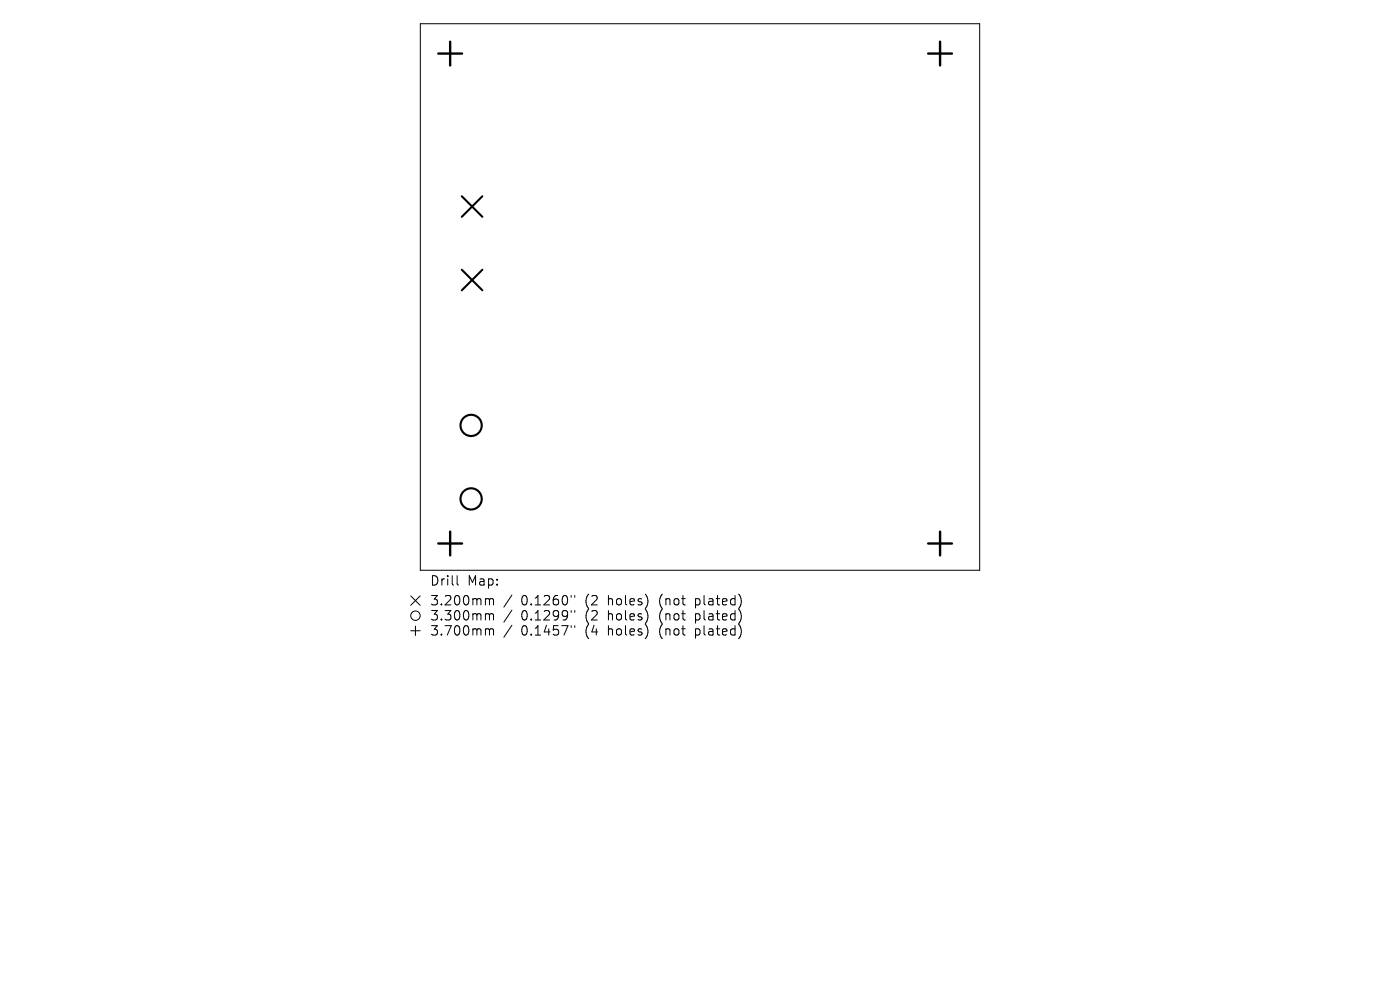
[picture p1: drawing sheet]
<svg xmlns="http://www.w3.org/2000/svg" width="297mm" height="210mm" viewBox="0 0 297 210" stroke-linecap="round" stroke-linejoin="round" font-family="sans-serif">
<defs><g id="words">
<g font-size="2.8">
<text x="91.1" y="124.5">Drill</text>
<text x="99.1" y="124.5">Map:</text>
<text x="91.1" y="128.7">3.200mm</text>
<text x="91.1" y="131.9">3.300mm</text>
<text x="110.6" y="128.7">0.1260&quot;</text>
<text x="110.6" y="131.9">0.1299&quot;</text>
<text x="124.3" y="128.7">(2</text>
<text x="124.3" y="131.9">(2</text>
<text x="129.3" y="128.7">holes)</text>
<text x="129.3" y="131.9">holes)</text>
<text x="140.3" y="128.7">(not</text>
<text x="140.3" y="131.9">(not</text>
<text x="148.1" y="128.7">plated)</text>
<text x="148.1" y="131.9">plated)</text>
<text x="91.1" y="135.1">3.700mm</text>
<text x="110.6" y="135.1">0.1457&quot;</text>
<text x="124.3" y="135.1">(4</text>
<text x="129.3" y="135.1">holes)</text>
<text x="140.3" y="135.1">(not</text>
<text x="148.1" y="135.1">plated)</text>
</g>
</g></defs>
<g fill="none" stroke="#000" stroke-width=".21">
<path d="M89.2 5h118.6v116h-118.6zM87.1 126.4l2 2M87.1 133.8h2M88.1 132.8v2M89.1 126.4l-2 2M97 122.1v1.7l.3 .3M103.3 127l.4 .1 .1 .2M103.3 130.2h.3l.2 .3M103.3 133.4h.3l.2 .3M103.8 127.3l.3-.3 .5 .1 .1 1.2M103.8 127.3v1M103.8 130.5v1"/>
<path d="M103.8 133.7v1M103.8 130.5l.3-.3 .5 .1 .1 1.2M103.8 133.7l.3-.3 .5 .1 .1 1.2M108.6 126.2l-1.7 2.6M108.6 129.4l-1.7 2.6M108.6 132.6l-1.7 2.6M121.2 126.3v.4M121.2 129.5v.4M121.2 132.7v.4M121.9 126.3v.4M121.9 129.5v.4M121.9 132.7v.4"/>
<circle cx="88.1" cy="130.6" r="1"/>
</g>
<path d="M98 41.6l4.3 4.4M98 57.2l4.3 4.4M102.3 41.6l-4.3 4.4M102.3 57.2l-4.3 4.4" fill="none" stroke="#000" stroke-width=".44"/>
<g fill="none" stroke="#000" stroke-width=".45">
<circle cx="99.9" cy="90.2" r="2.25"/>
<circle cx="99.9" cy="105.8" r="2.25"/>
</g>
<path d="M93 11.4h5M95.5 8.8v5.1M196.9 11.4h5.1M199.4 8.8v5.1M93 115.3h5M95.5 112.8v5M196.9 115.3h5.1M199.4 112.8v5" fill="none" stroke="#000" stroke-width=".5"/>
<use href="#words"/>
</svg>
